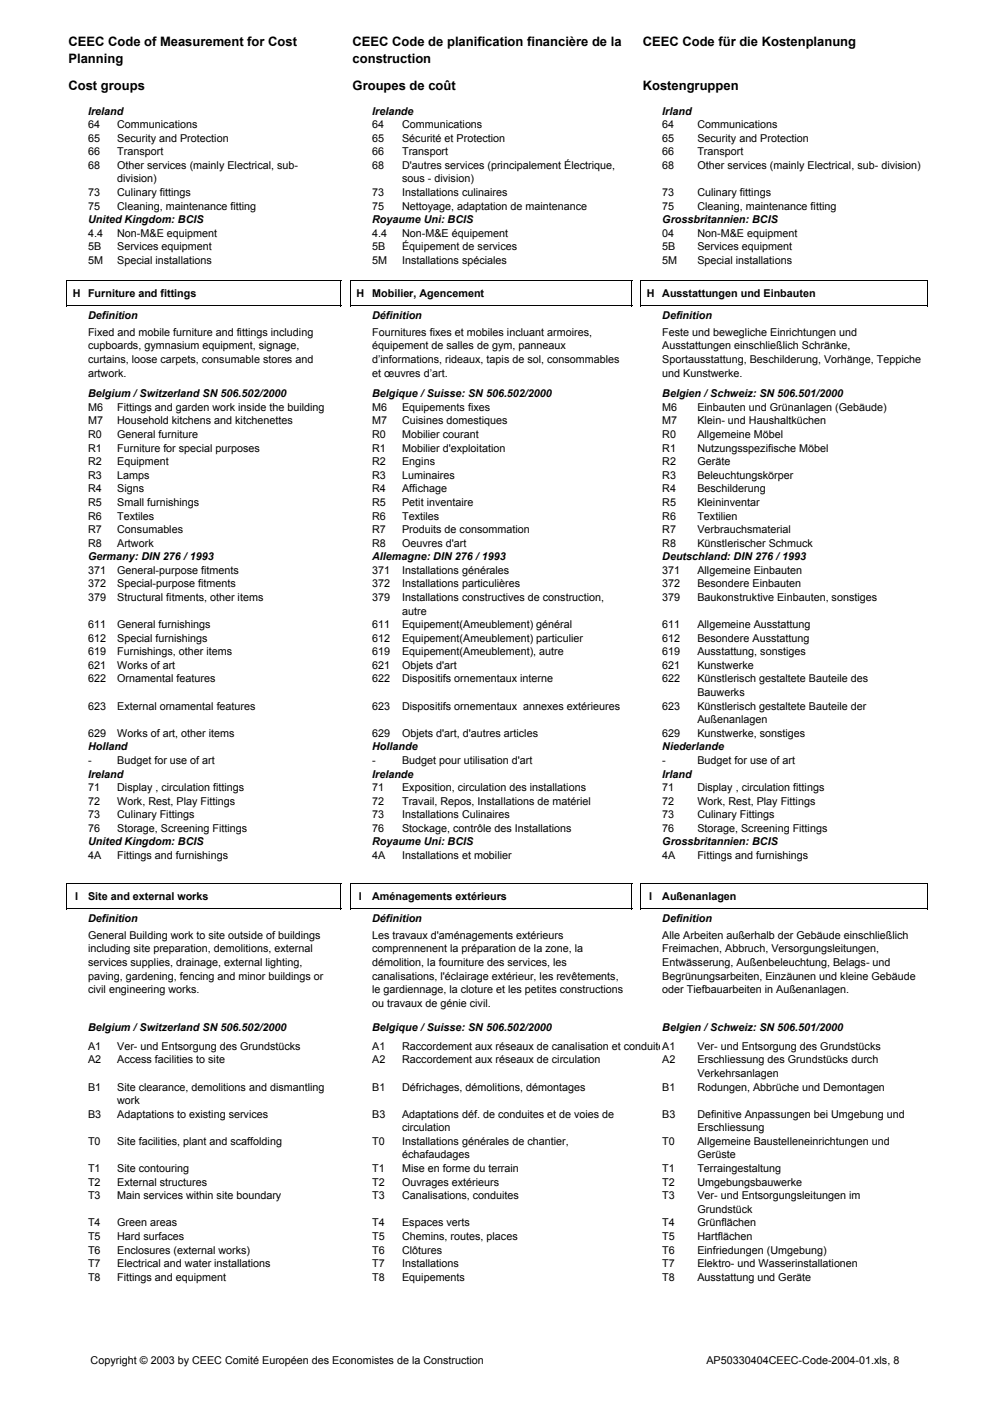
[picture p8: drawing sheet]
<svg xmlns="http://www.w3.org/2000/svg" width="210mm" height="297mm" viewBox="0 0 210 297" stroke-linecap="round" stroke-linejoin="round" font-family="sans-serif">
<defs><g id="words">
<g font-size="2.8">
<text x="14.5" y="9.7">CEEC Code of Measurement for Cost</text>
<text x="74.8" y="9.7">CEEC Code de planification financière de la</text>
<text x="136.3" y="9.7">CEEC Code für die Kostenplanung</text>
<text x="14.5" y="13.3">Planning</text>
<text x="74.8" y="13.3">construction</text>
<text x="14.5" y="19.2">Cost groups</text>
<text x="74.8" y="19.2">Groupes de coût</text>
<text x="136.3" y="19.2">Kostengruppen</text>
</g>
<g font-size="2.3">
<text x="18.7" y="24.3">Ireland</text>
<text x="18.7" y="27.2">64</text>
<text x="24.8" y="27.2">Communications</text>
<text x="78.9" y="27.2">64</text>
<text x="78.9" y="24.3">Irelande</text>
<text x="85.3" y="27.2">Communications</text>
<text x="140.4" y="27.2">64</text>
<text x="140.4" y="24.3">Irland</text>
<text x="147.9" y="27.2">Communications</text>
<text x="18.7" y="30.1">65</text>
<text x="18.7" y="32.9">66</text>
<text x="18.7" y="35.8">68</text>
<text x="24.8" y="30.1">Security and Protection</text>
<text x="24.8" y="32.9">Transport</text>
<text x="24.8" y="35.8">Other services (mainly Electrical, sub-</text>
<text x="78.9" y="30.1">65</text>
<text x="78.9" y="32.9">66</text>
<text x="78.9" y="35.8">68</text>
<text x="85.3" y="30.1">Sécurité et Protection</text>
<text x="85.3" y="32.9">Transport</text>
<text x="85.3" y="35.8">D'autres services (principalement Électrique,</text>
<text x="140.4" y="30.1">65</text>
<text x="140.4" y="32.9">66</text>
<text x="140.4" y="35.8">68</text>
<text x="147.9" y="30.1">Security and Protection</text>
<text x="147.9" y="32.9">Transport</text>
<text x="147.9" y="35.8">Other services (mainly Electrical, sub- division)</text>
<text x="18.7" y="41.6">73</text>
<text x="24.8" y="41.6">Culinary fittings</text>
<text x="24.8" y="38.7">division)</text>
<text x="78.9" y="41.6">73</text>
<text x="85.3" y="41.6">Installations culinaires</text>
<text x="85.3" y="38.7">sous - division)</text>
<text x="140.4" y="41.6">73</text>
<text x="147.9" y="41.6">Culinary fittings</text>
<text x="18.7" y="44.5">75</text>
<text x="18.7" y="47.3">United Kingdom: BCIS</text>
<text x="24.8" y="44.5">Cleaning, maintenance fitting</text>
<text x="78.9" y="44.5">75</text>
<text x="78.9" y="47.3">Royaume Uni: BCIS</text>
<text x="85.3" y="44.5">Nettoyage, adaptation de maintenance</text>
<text x="140.4" y="44.5">75</text>
<text x="140.4" y="47.3">Grossbritannien: BCIS</text>
<text x="147.9" y="44.5">Cleaning, maintenance fitting</text>
<text x="18.7" y="50.2">4.4</text>
<text x="18.7" y="53.1">5B</text>
<text x="24.8" y="50.2">Non-M&amp;E equipment</text>
<text x="24.8" y="53.1">Services equipment</text>
<text x="78.9" y="50.2">4.4</text>
<text x="78.9" y="53.1">5B</text>
<text x="85.3" y="50.2">Non-M&amp;E équipement</text>
<text x="85.3" y="53.1">Équipement de services</text>
<text x="140.4" y="50.2">04</text>
<text x="140.4" y="53.1">5B</text>
<text x="147.9" y="50.2">Non-M&amp;E equipment</text>
<text x="147.9" y="53.1">Services equipment</text>
<text x="18.7" y="56">5M</text>
<text x="24.8" y="56">Special installations</text>
<text x="78.9" y="56">5M</text>
<text x="85.3" y="56">Installations spéciales</text>
<text x="140.4" y="56">5M</text>
<text x="147.9" y="56">Special installations</text>
<text x="15.4" y="63">H</text>
<text x="18.7" y="62.9">Furniture and fittings</text>
<text x="75.6" y="63">H</text>
<text x="78.9" y="62.9">Mobilier, Agencement</text>
<text x="137.1" y="63">H</text>
<text x="140.4" y="62.9">Ausstattungen und Einbauten</text>
<text x="18.7" y="71.2">Fixed and mobile furniture and fittings including</text>
<text x="18.7" y="67.7">Definition</text>
<text x="78.9" y="71.2">Fournitures fixes et mobiles incluant armoires,</text>
<text x="78.9" y="67.6">Définition</text>
<text x="140.4" y="71.2">Feste und bewegliche Einrichtungen und</text>
<text x="140.4" y="67.6">Definition</text>
<text x="18.7" y="74.1">cupboards, gymnasium equipment, signage,</text>
<text x="18.7" y="77">curtains, loose carpets, consumable stores and</text>
<text x="78.9" y="74.1">équipement de salles de gym, panneaux</text>
<text x="78.9" y="77">d’informations, rideaux, tapis de sol, consommables</text>
<text x="140.4" y="74.1">Ausstattungen einschließlich Schränke,</text>
<text x="140.4" y="77">Sportausstattung, Beschilderung, Vorhänge, Teppiche</text>
<text x="18.7" y="79.8">artwork.</text>
<text x="78.9" y="79.8">et œuvres d’art.</text>
<text x="140.4" y="79.8">und Kunstwerke.</text>
<text x="18.7" y="84.2">Belgium / Switzerland SN 506.502/2000</text>
<text x="18.7" y="87.1">M6</text>
<text x="24.8" y="87.1">Fittings and garden work inside the building</text>
<text x="78.9" y="87.1">M6</text>
<text x="78.9" y="84.2">Belgique / Suisse: SN 506.502/2000</text>
<text x="85.3" y="87.1">Equipements fixes</text>
<text x="140.4" y="87.1">M6</text>
<text x="140.4" y="84.2">Belgien / Schweiz: SN 506.501/2000</text>
<text x="147.9" y="87.1">Einbauten und Grünanlagen (Gebäude)</text>
<text x="18.7" y="90">M7</text>
<text x="18.7" y="92.9">R0</text>
<text x="18.7" y="95.8">R1</text>
<text x="24.8" y="92.9">General furniture</text>
<text x="24.8" y="95.8">Furniture for special purposes</text>
<text x="24.8" y="90">Household kitchens and kitchenettes</text>
<text x="78.9" y="90">M7</text>
<text x="78.9" y="95.8">R1</text>
<text x="78.9" y="92.9">R0</text>
<text x="85.3" y="90">Cuisines domestiques</text>
<text x="85.3" y="95.8">Mobilier d'exploitation</text>
<text x="85.3" y="92.9">Mobilier courant</text>
<text x="140.4" y="90">M7</text>
<text x="140.4" y="95.8">R1</text>
<text x="140.4" y="92.9">R0</text>
<text x="147.9" y="95.8">Nutzungsspezifische Möbel</text>
<text x="147.9" y="90">Klein- und Haushaltküchen</text>
<text x="147.9" y="92.9">Allgemeine Möbel</text>
<text x="18.7" y="98.6">R2</text>
<text x="18.7" y="101.5">R3</text>
<text x="24.8" y="98.6">Equipment</text>
<text x="24.8" y="101.5">Lamps</text>
<text x="78.9" y="98.6">R2</text>
<text x="78.9" y="101.5">R3</text>
<text x="85.3" y="98.6">Engins</text>
<text x="85.3" y="101.5">Luminaires</text>
<text x="140.4" y="101.5">R3</text>
<text x="140.4" y="98.6">R2</text>
<text x="147.9" y="101.5">Beleuchtungskörper</text>
<text x="147.9" y="98.6">Geräte</text>
<text x="18.7" y="104.4">R4</text>
<text x="18.7" y="107.3">R5</text>
<text x="24.8" y="104.4">Signs</text>
<text x="24.8" y="107.3">Small furnishings</text>
<text x="78.9" y="107.3">R5</text>
<text x="78.9" y="104.4">R4</text>
<text x="85.3" y="107.3">Petit inventaire</text>
<text x="85.3" y="104.4">Affichage</text>
<text x="140.4" y="107.3">R5</text>
<text x="140.4" y="104.4">R4</text>
<text x="147.9" y="107.3">Kleininventar</text>
<text x="147.9" y="104.4">Beschilderung</text>
<text x="18.7" y="110.2">R6</text>
<text x="18.7" y="113">R7</text>
<text x="24.8" y="110.2">Textiles</text>
<text x="24.8" y="113">Consumables</text>
<text x="78.9" y="113">R7</text>
<text x="78.9" y="110.2">R6</text>
<text x="85.3" y="113">Produits de consommation</text>
<text x="85.3" y="110.2">Textiles</text>
<text x="140.4" y="113">R7</text>
<text x="140.4" y="110.2">R6</text>
<text x="147.9" y="113">Verbrauchsmaterial</text>
<text x="147.9" y="110.2">Textilien</text>
<text x="18.7" y="115.9">R8</text>
<text x="18.7" y="118.8">Germany: DIN 276 / 1993</text>
<text x="24.8" y="115.9">Artwork</text>
<text x="78.9" y="118.8">Allemagne: DIN 276 / 1993</text>
<text x="78.9" y="115.9">R8</text>
<text x="85.3" y="115.9">Oeuvres d'art</text>
<text x="140.4" y="115.9">R8</text>
<text x="140.4" y="118.8">Deutschland: DIN 276 / 1993</text>
<text x="147.9" y="115.9">Künstlerischer Schmuck</text>
<text x="18.7" y="121.7">371</text>
<text x="18.7" y="124.5">372</text>
<text x="24.8" y="121.7">General-purpose fitments</text>
<text x="24.8" y="124.5">Special-purpose fitments</text>
<text x="78.9" y="124.5">372</text>
<text x="78.9" y="121.7">371</text>
<text x="85.3" y="124.5">Installations particulières</text>
<text x="85.3" y="121.7">Installations générales</text>
<text x="140.4" y="124.5">372</text>
<text x="140.4" y="121.7">371</text>
<text x="147.9" y="124.5">Besondere Einbauten</text>
<text x="147.9" y="121.7">Allgemeine Einbauten</text>
<text x="18.7" y="127.4">379</text>
<text x="24.8" y="127.4">Structural fitments, other items</text>
<text x="78.9" y="127.4">379</text>
<text x="85.3" y="127.4">Installations constructives de construction,</text>
<text x="85.3" y="130.3">autre</text>
<text x="140.4" y="127.4">379</text>
<text x="147.9" y="127.4">Baukonstruktive Einbauten, sonstiges</text>
<text x="18.7" y="133.2">611</text>
<text x="18.7" y="136.1">612</text>
<text x="24.8" y="133.2">General furnishings</text>
<text x="24.8" y="136.1">Special furnishings</text>
<text x="78.9" y="136.1">612</text>
<text x="78.9" y="133.2">611</text>
<text x="85.3" y="136.1">Equipement(Ameublement) particulier</text>
<text x="85.3" y="133.2">Equipement(Ameublement) général</text>
<text x="140.4" y="136.1">612</text>
<text x="140.4" y="133.2">611</text>
<text x="147.9" y="136.1">Besondere Ausstattung</text>
<text x="147.9" y="133.2">Allgemeine Ausstattung</text>
<text x="18.7" y="138.9">619</text>
<text x="18.7" y="141.8">621</text>
<text x="24.8" y="138.9">Furnishings, other items</text>
<text x="24.8" y="141.8">Works of art</text>
<text x="78.9" y="138.9">619</text>
<text x="78.9" y="141.8">621</text>
<text x="85.3" y="138.9">Equipement(Ameublement), autre</text>
<text x="85.3" y="141.8">Objets d'art</text>
<text x="140.4" y="138.9">619</text>
<text x="140.4" y="141.8">621</text>
<text x="147.9" y="138.9">Ausstattung, sonstiges</text>
<text x="147.9" y="141.8">Kunstwerke</text>
<text x="18.7" y="144.7">622</text>
<text x="24.8" y="144.7">Ornamental features</text>
<text x="78.9" y="144.7">622</text>
<text x="85.3" y="144.7">Dispositifs ornementaux interne</text>
<text x="140.4" y="144.7">622</text>
<text x="147.9" y="144.7">Künstlerisch gestaltete Bauteile des</text>
<text x="147.9" y="147.6">Bauwerks</text>
<text x="18.7" y="150.5">623</text>
<text x="24.8" y="150.5">External ornamental features</text>
<text x="78.9" y="150.5">623</text>
<text x="85.3" y="150.5">Dispositifs ornementaux annexes extérieures</text>
<text x="140.4" y="150.5">623</text>
<text x="147.9" y="150.5">Künstlerisch gestaltete Bauteile der</text>
<text x="147.9" y="153.3">Außenanlagen</text>
<text x="18.7" y="156.2">629</text>
<text x="18.7" y="159.1">Holland</text>
<text x="18.7" y="162">-</text>
<text x="24.8" y="156.2">Works of art, other items</text>
<text x="24.8" y="162">Budget for use of art</text>
<text x="78.9" y="156.2">629</text>
<text x="78.9" y="162">-</text>
<text x="78.9" y="159.1">Hollande</text>
<text x="85.3" y="156.2">Objets d'art, d'autres articles</text>
<text x="85.3" y="162">Budget pour utilisation d'art</text>
<text x="140.4" y="156.2">629</text>
<text x="140.4" y="162">-</text>
<text x="140.4" y="159.1">Niederlande</text>
<text x="147.9" y="156.2">Kunstwerke, sonstiges</text>
<text x="147.9" y="162">Budget for use of art</text>
<text x="18.7" y="164.8">Ireland</text>
<text x="18.7" y="167.7">71</text>
<text x="24.8" y="167.7">Display , circulation fittings</text>
<text x="78.9" y="167.7">71</text>
<text x="78.9" y="164.8">Irelande</text>
<text x="85.3" y="167.7">Exposition, circulation des installations</text>
<text x="140.4" y="167.7">71</text>
<text x="140.4" y="164.8">Irland</text>
<text x="147.9" y="167.7">Display , circulation fittings</text>
<text x="18.7" y="170.6">72</text>
<text x="18.7" y="173.5">73</text>
<text x="24.8" y="170.6">Work, Rest, Play Fittings</text>
<text x="24.8" y="173.5">Culinary Fittings</text>
<text x="78.9" y="173.5">73</text>
<text x="78.9" y="170.6">72</text>
<text x="85.3" y="173.5">Installations Culinaires</text>
<text x="85.3" y="170.6">Travail, Repos, Installations de matériel</text>
<text x="140.4" y="173.5">73</text>
<text x="140.4" y="170.6">72</text>
<text x="147.9" y="173.5">Culinary Fittings</text>
<text x="147.9" y="170.6">Work, Rest, Play Fittings</text>
<text x="18.7" y="176.4">76</text>
<text x="18.7" y="179.2">United Kingdom: BCIS</text>
<text x="24.8" y="176.4">Storage, Screening Fittings</text>
<text x="78.9" y="176.4">76</text>
<text x="78.9" y="179.2">Royaume Uni: BCIS</text>
<text x="85.3" y="176.4">Stockage, contrôle des Installations</text>
<text x="140.4" y="176.4">76</text>
<text x="140.4" y="179.2">Grossbritannien: BCIS</text>
<text x="147.9" y="176.4">Storage, Screening Fittings</text>
<text x="18.7" y="182.1">4A</text>
<text x="24.8" y="182.1">Fittings and furnishings</text>
<text x="78.9" y="182.1">4A</text>
<text x="85.3" y="182.1">Installations et mobilier</text>
<text x="140.4" y="182.1">4A</text>
<text x="147.9" y="182.1">Fittings and furnishings</text>
<text x="15.9" y="190.8">I</text>
<text x="18.7" y="190.7">Site and external works</text>
<text x="76.1" y="190.8">I</text>
<text x="78.9" y="190.7">Aménagements extérieurs</text>
<text x="137.6" y="190.8">I</text>
<text x="140.4" y="190.7">Außenanlagen</text>
<text x="18.7" y="195.6">Definition</text>
<text x="78.9" y="195.5">Définition</text>
<text x="140.4" y="195.5">Definition</text>
<text x="18.7" y="199.1">General Building work to site outside of buildings</text>
<text x="18.7" y="201.9">including site preparation, demolitions, external</text>
<text x="78.9" y="199.1">Les travaux d'aménagements extérieurs</text>
<text x="78.9" y="201.9">comprennenent la préparation de la zone, la</text>
<text x="140.4" y="199.1">Alle Arbeiten außerhalb der Gebäude einschließlich</text>
<text x="140.4" y="201.9">Freimachen, Abbruch, Versorgungsleitungen,</text>
<text x="18.7" y="204.8">services supplies, drainage, external lighting,</text>
<text x="18.7" y="207.7">paving, gardening, fencing and minor buildings or</text>
<text x="78.9" y="204.8">démolition, la fourniture des services, les</text>
<text x="78.9" y="207.7">canalisations, l'éclairage extérieur, les revêtements,</text>
<text x="140.4" y="204.8">Entwässerung, Außenbeleuchtung, Belags- und</text>
<text x="140.4" y="207.7">Begrünungsarbeiten, Einzäunen und kleine Gebäude</text>
<text x="18.7" y="210.6">civil engineering works.</text>
<text x="78.9" y="210.6">le gardiennage, la cloture et les petites constructions</text>
<text x="78.9" y="213.4">ou travaux de génie civil.</text>
<text x="140.4" y="210.6">oder Tiefbauarbeiten in Außenanlagen.</text>
<text x="18.7" y="218.5">Belgium / Switzerland SN 506.502/2000</text>
<text x="78.9" y="218.5">Belgique / Suisse: SN 506.502/2000</text>
<text x="140.4" y="218.5">Belgien / Schweiz: SN 506.501/2000</text>
<text x="18.7" y="222.6">A1</text>
<text x="18.7" y="225.5">A2</text>
<text x="24.8" y="222.6">Ver- und Entsorgung des Grundstücks</text>
<text x="24.8" y="225.5">Access facilities to site</text>
<text x="78.9" y="222.6">A1</text>
<text x="78.9" y="225.5">A2</text>
<text x="85.3" y="222.6">Raccordement aux réseaux de canalisation et conduiteA1</text>
<text x="85.3" y="225.5">Raccordement aux réseaux de circulation</text>
<text x="140.4" y="225.5">A2</text>
<text x="147.9" y="225.5">Erschliessung des Grundstücks durch</text>
<text x="147.9" y="222.6">Ver- und Entsorgung des Grundstücks</text>
<text x="18.7" y="231.2">B1</text>
<text x="24.8" y="231.2">Site clearance, demolitions and dismantling</text>
<text x="78.9" y="231.2">B1</text>
<text x="85.3" y="231.2">Défrichages, démolitions, démontages</text>
<text x="140.4" y="231.2">B1</text>
<text x="147.9" y="231.2">Rodungen, Abbrüche und Demontagen</text>
<text x="147.9" y="228.3">Verkehrsanlagen</text>
<text x="18.7" y="237">B3</text>
<text x="24.8" y="237">Adaptations to existing services</text>
<text x="24.8" y="234.1">work</text>
<text x="78.9" y="237">B3</text>
<text x="85.3" y="237">Adaptations déf. de conduites et de voies de</text>
<text x="85.3" y="239.9">circulation</text>
<text x="140.4" y="237">B3</text>
<text x="147.9" y="237">Definitive Anpassungen bei Umgebung und</text>
<text x="147.9" y="239.9">Erschliessung</text>
<text x="18.7" y="242.7">T0</text>
<text x="24.8" y="242.7">Site facilities, plant and scaffolding</text>
<text x="78.9" y="242.7">T0</text>
<text x="85.3" y="242.7">Installations générales de chantier,</text>
<text x="85.3" y="245.6">échafaudages</text>
<text x="140.4" y="242.7">T0</text>
<text x="147.9" y="242.7">Allgemeine Baustelleneinrichtungen und</text>
<text x="147.9" y="245.6">Gerüste</text>
<text x="18.7" y="248.5">T1</text>
<text x="18.7" y="251.4">T2</text>
<text x="24.8" y="248.5">Site contouring</text>
<text x="24.8" y="251.4">External structures</text>
<text x="78.9" y="248.5">T1</text>
<text x="78.9" y="251.4">T2</text>
<text x="85.3" y="248.5">Mise en forme du terrain</text>
<text x="85.3" y="251.4">Ouvrages extérieurs</text>
<text x="140.4" y="248.5">T1</text>
<text x="140.4" y="251.4">T2</text>
<text x="147.9" y="248.5">Terraingestaltung</text>
<text x="147.9" y="251.4">Umgebungsbauwerke</text>
<text x="18.7" y="254.3">T3</text>
<text x="24.8" y="254.3">Main services within site boundary</text>
<text x="78.9" y="254.3">T3</text>
<text x="85.3" y="254.3">Canalisations, conduites</text>
<text x="140.4" y="254.3">T3</text>
<text x="147.9" y="254.3">Ver- und Entsorgungsleitungen im</text>
<text x="147.9" y="257.1">Grundstück</text>
<text x="18.7" y="260">T4</text>
<text x="18.7" y="262.9">T5</text>
<text x="24.8" y="260">Green areas</text>
<text x="24.8" y="262.9">Hard surfaces</text>
<text x="78.9" y="262.9">T5</text>
<text x="78.9" y="260">T4</text>
<text x="85.3" y="262.9">Chemins, routes, places</text>
<text x="85.3" y="260">Espaces verts</text>
<text x="140.4" y="262.9">T5</text>
<text x="140.4" y="260">T4</text>
<text x="147.9" y="262.9">Hartflächen</text>
<text x="147.9" y="260">Grünflächen</text>
<text x="18.7" y="265.8">T6</text>
<text x="18.7" y="268.6">T7</text>
<text x="24.8" y="265.8">Enclosures (external works)</text>
<text x="24.8" y="268.6">Electrical and water installations</text>
<text x="78.9" y="268.6">T7</text>
<text x="78.9" y="265.8">T6</text>
<text x="85.3" y="268.6">Installations</text>
<text x="85.3" y="265.8">Clôtures</text>
<text x="140.4" y="268.6">T7</text>
<text x="140.4" y="265.8">T6</text>
<text x="147.9" y="268.6">Elektro- und Wasserinstallationen</text>
<text x="147.9" y="265.8">Einfriedungen (Umgebung)</text>
<text x="18.7" y="271.5">T8</text>
<text x="24.8" y="271.5">Fittings and equipment</text>
<text x="78.9" y="271.5">T8</text>
<text x="85.3" y="271.5">Equipements</text>
<text x="140.4" y="271.5">T8</text>
<text x="147.9" y="271.5">Ausstattung und Geräte</text>
<text x="19.2" y="289.3">Copyright © 2003 by CEEC Comité Européen des Economistes de la Construction</text>
<text x="149.8" y="289.3">AP50330404CEEC-Code-2004-01.xls, 8</text>
</g>
</g></defs>
<g fill="none" stroke="#000" stroke-width=".21">
<path d="M14 59.4v5.6M14.1 59.5h58.3M72.3 59.6v5.4M74.3 59.4v5.6M74.4 59.5h59.7M134 59.6v5.4M135.8 59.4v5.6M135.9 59.5h60.8M196.6 59.6v5.4M14.1 64.9h58.3M74.4 64.9h59.7M135.9 64.9h60.8"/>
<path d="M14 187.2v5.6M14.1 187.3h58.3M14.1 192.7h58.3M72.3 187.4v5.4M74.3 187.2v5.6M74.4 187.3h59.7M74.4 192.7h59.7M134 187.4v5.4M135.8 187.2v5.6M135.9 187.3h60.8M135.9 192.7h60.8M196.6 187.4v5.4"/>
</g>
<use href="#words"/>
</svg>
